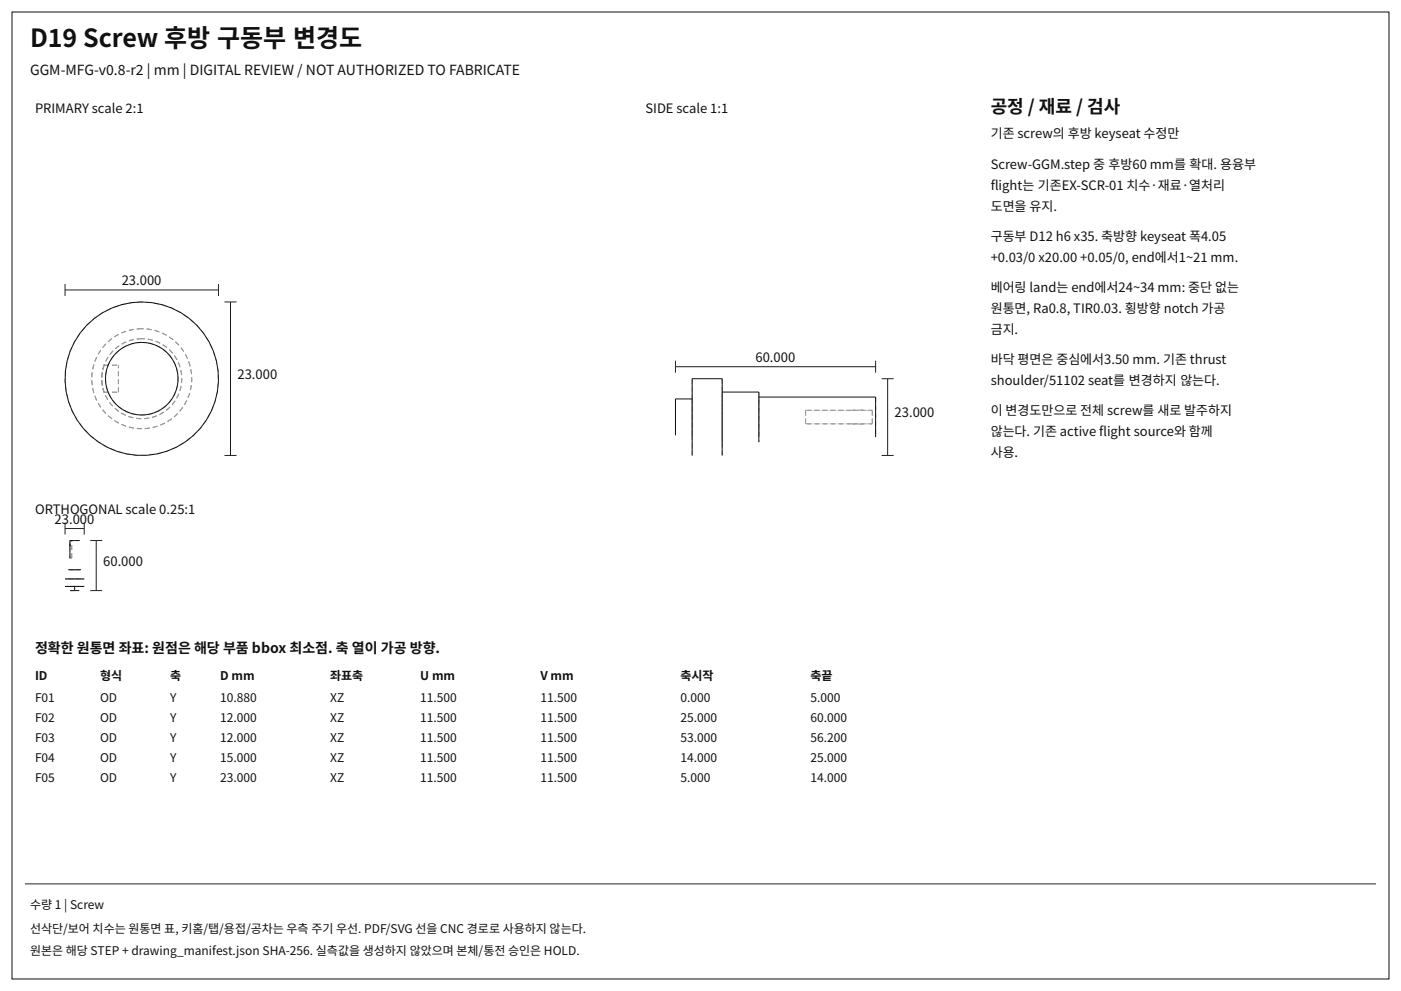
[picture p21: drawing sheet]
<svg xmlns="http://www.w3.org/2000/svg" width="420mm" height="297mm" viewBox="0 0 420 297" stroke-linecap="round" stroke-linejoin="round" font-family="sans-serif">
<defs><g id="words">
<text font-size="7.5" fill="#111" x="9" y="14.1">D19 Screw 후방 구동부 변경도</text>
<text font-size="5.4" fill="#111" x="297" y="33.9">공정 / 재료 / 검사</text>
<g font-size="4.2" fill="#111">
<text x="9" y="22.5">GGM-MFG-v0.8-r2 | mm | DIGITAL REVIEW / NOT AUTHORIZED TO FABRICATE</text>
<text x="10.5" y="195.6">정확한 원통면 좌표: 원점은 해당 부품 bbox 최소점. 축 열이 가공 방향.</text>
</g>
<g font-size="3.9" fill="#111">
<text x="10.5" y="33.9">PRIMARY scale 2:1</text>
<text x="193.5" y="33.9">SIDE scale 1:1</text>
<text x="297" y="41.4">기존 screw의 후방 keyseat 수정만</text>
<text x="297" y="50.7">Screw-GGM.step 중 후방60 mm를 확대. 용융부</text>
<text x="297" y="57">fight는 기존EX-SCR-01 치수·재료·열처리</text>
<text x="297" y="57">l</text>
<text x="297" y="63.3">도면을 유지.</text>
<text x="297" y="72.3">구동부 D12 h6 x35. 축방향 keyseat 폭4.05</text>
<text x="297" y="78.6">+0.03/0 x20.00 +0.05/0, end에서1~21 mm.</text>
<text x="36.5" y="85.4">23.000</text>
<text x="297" y="87.6">베어링 land는 end에서24~34 mm: 중단 없는</text>
<text x="297" y="93.9">원통면, Ra0.8, TIR0.03. 횡방향 notch 가공</text>
<text x="297" y="100.2">금지.</text>
<text x="71.2" y="113.5">23.000</text>
<text x="226.5" y="108.4">60.000</text>
<text x="297" y="109.2">바닥 평면은 중심에서3.50 mm. 기존 thrust</text>
<text x="297" y="115.5">shoulder/51102 seat를 변경하지 않는다.</text>
<text x="268.2" y="125">23.000</text>
<text x="297" y="124.5">이 변경도만으로 전체 screw를 새로 발주하지</text>
<text x="297" y="130.8">않는다. 기존 active fight source와 함께</text>
<text x="329.5" y="130.8">l</text>
<text x="297" y="137.1">사용.</text>
<text x="10.5" y="153.9">ORTHOGONAL scale 0.25:1</text>
<text x="16.4" y="156.9">23.00</text>
<text x="26.1" y="156.9">0</text>
<text x="31" y="169.5">60.000</text>
</g>
<g font-size="3.6" fill="#111">
<text x="10.5" y="203.7">ID</text>
<text x="30" y="203.7">형식</text>
<text x="51" y="203.7">축</text>
<text x="66" y="203.7">D mm</text>
<text x="99" y="203.7">좌표축</text>
<text x="126" y="203.7">U mm</text>
<text x="162" y="203.7">V mm</text>
<text x="204" y="203.7">축시작</text>
<text x="243" y="203.7">축끝</text>
<text x="10.5" y="210.3">F01</text>
<text x="30" y="210.3">OD</text>
<text x="51" y="210.3">Y</text>
<text x="66" y="210.3">10.880</text>
<text x="99" y="210.3">XZ</text>
<text x="126" y="210.3">11.500</text>
<text x="162" y="210.3">11.500</text>
<text x="204" y="210.3">0.000</text>
<text x="243" y="210.3">5.000</text>
<text x="10.5" y="216.3">F02</text>
<text x="30" y="216.3">OD</text>
<text x="51" y="216.3">Y</text>
<text x="66" y="216.3">12.000</text>
<text x="99" y="216.3">XZ</text>
<text x="126" y="216.3">11.500</text>
<text x="162" y="216.3">11.500</text>
<text x="204" y="216.3">25.000</text>
<text x="243" y="216.3">60.000</text>
<text x="10.5" y="222.3">F03</text>
<text x="30" y="222.3">OD</text>
<text x="51" y="222.3">Y</text>
<text x="66" y="222.3">12.000</text>
<text x="99" y="222.3">XZ</text>
<text x="126" y="222.3">11.500</text>
<text x="162" y="222.3">11.500</text>
<text x="204" y="222.3">53.000</text>
<text x="243" y="222.3">56.200</text>
<text x="10.5" y="228.3">F04</text>
<text x="30" y="228.3">OD</text>
<text x="51" y="228.3">Y</text>
<text x="66" y="228.3">15.000</text>
<text x="99" y="228.3">XZ</text>
<text x="126" y="228.3">11.500</text>
<text x="162" y="228.3">11.500</text>
<text x="204" y="228.3">14.000</text>
<text x="243" y="228.3">25.000</text>
<text x="10.5" y="234.3">F05</text>
<text x="30" y="234.3">OD</text>
<text x="51" y="234.3">Y</text>
<text x="66" y="234.3">23.000</text>
<text x="99" y="234.3">XZ</text>
<text x="126" y="234.3">11.500</text>
<text x="162" y="234.3">11.500</text>
<text x="204" y="234.3">5.000</text>
<text x="243" y="234.3">14.000</text>
<text x="9" y="272.4">수량 1 | Screw</text>
<text x="9" y="279.6">선삭단/보어 치수는 원통면 표, 키홈/탭/용접/공차는 우측 주기 우선. PDF/SVG 선을 CNC 경로로 사용하지 않는다.</text>
<text x="9" y="286.2">원본은 해당 STEP + drawing_manifest.json SHA-256. 실측값을 생성하지 않았으며 본체/통전 승인은 HOLD.</text>
</g>
</g></defs>
<g fill="none" stroke="#111" stroke-width=".3">
<path d="M3.6 3.6h412.8v289.8h-412.8zM34.5 106.1a10.9 10.9 0 0 1 5.1-3.1l2.2-.4a10.9 10.9 0 0 1 11.4 13.1 10.9 10.9 0 0 1-15.7 7.5 10.9 10.9 0 0 1-3-17.1zM207.5 119.6h-4.4a.49 .49 0 0 0-.5 .1 .49 .49 0 0 0-.1 .6v10.1M216.5 117.5h11v15M227.5 119h35v12M207.5 136.5v-23h9v23M19.5 175.7h2.9M19.5 173.5h5.8M20.5 170.8h3.7M20.9 162h3M20.9 162.2v5M21 163h.1"/>
<path d="M21 163.7h.1M21 177h1.4M22.4 177h1.3M22.4 175.7v1.3M22.4 175.7h2.9"/>
<circle cx="42.5" cy="113.5" r="23"/>
</g>
<g fill="none" stroke="#999" stroke-width=".3" stroke-dasharray="1.5 .9" stroke-linecap="butt">
<path d="M42.5 90.5a23 23 0 0 0-20.4 33.6 23 23 0 0 0 39.2 2.6 23 23 0 0 0-15.7-36l-3.1-.2M42.5 98.5a15 15 0 0 0-13.3 21.9 15 15 0 0 0 25.6 1.7 15 15 0 0 0-10.3-23.5l-2-.1M31.2 117.5l.1 .2M31.2 109.4l-.5 1.9-.2 2.1 .2 2.1 .5 2M31.2 117.5h4.3M31.2 109.4h4.3M31.3 109.3l-.1 .1M35.5 117.5v-8.1M42.5 102.6a10.9 10.9 0 0 0-9.7 15.9 10.9 10.9 0 0 0 18.6 1.3 10.9 10.9 0 0 0-7.4-17.1l-1.5-.1M42.5 101.5a12 12 0 0 0-10.6 17.5 12 12 0 0 0 20.4 1.4 12 12 0 0 0-8.2-18.8l-1.6-.1M202.5 119.8v10.6M202.5 119.6v.2"/>
<path d="M207.5 119.6v10.8M207.5 113.5v23M216.5 113.5v23M216.5 117.5v15M227.5 117.5v15M227.5 119v12M262.5 119v12M207.5 130.4v-10.8M216.5 132.5v-15M227.5 131v-12M241.5 123v4M241.5 127h20"/>
<path d="M241.5 127v-4M241.5 123h20M255.5 127v.1M255.5 127h-14M255.5 123h-14M255.5 122.9v.1M255.5 127h3.2M255.5 123h3.2M258.7 127.1h-3.2M258.7 127v.1M258.7 122.9v.1M258.7 122.9h-3.2"/>
<path d="M261.5 127h-2.8M261.5 123v4M261.5 123h-2.8M261.5 127v-4M19.5 175.7h5.8M19.5 173.5h5.8M20.5 173.5h3.7M20.5 170.8h3.7M20.9 170.8h3M20.9 162h3M20.9 162.2h.1M20.9 167.2h.1"/>
<path d="M21 162.2v.8M21 163.7v3.5M21 163.7v-.7M21 162.2h.5M21 167.2h.5M21 163v.7M21 177h2.7M21 175.7h2.7M21.5 167.2v-5M22.4 175.7h-1.4M22.4 173.5h-1.9M22.4 170.8h-1.5"/>
<path d="M23.7 175.7h-1.3M23.9 170.8h-1.5M24.2 173.5h-1.8"/>
</g>
<g fill="none" stroke="#222" stroke-width=".3">
<path d="M19.5 86.9h46M19.5 85.1v3.6M65.5 85.1v3.6M67.3 90.5h3.6M69.1 90.5v46M202.5 109.9h60M202.5 108.1v3.6M262.5 108.1v3.6M264.3 113.5h3.6M266.1 113.5v23M67.3 136.5h3.6M264.3 136.5h3.6"/>
<path d="M19.5 156.6v3.6M19.5 158.4h5.8M25.3 156.6v3.6M27.1 162h3.6M27.1 177h3.6M28.9 162v15M7.5 264.9h405"/>
</g>
<use href="#words"/>
</svg>
